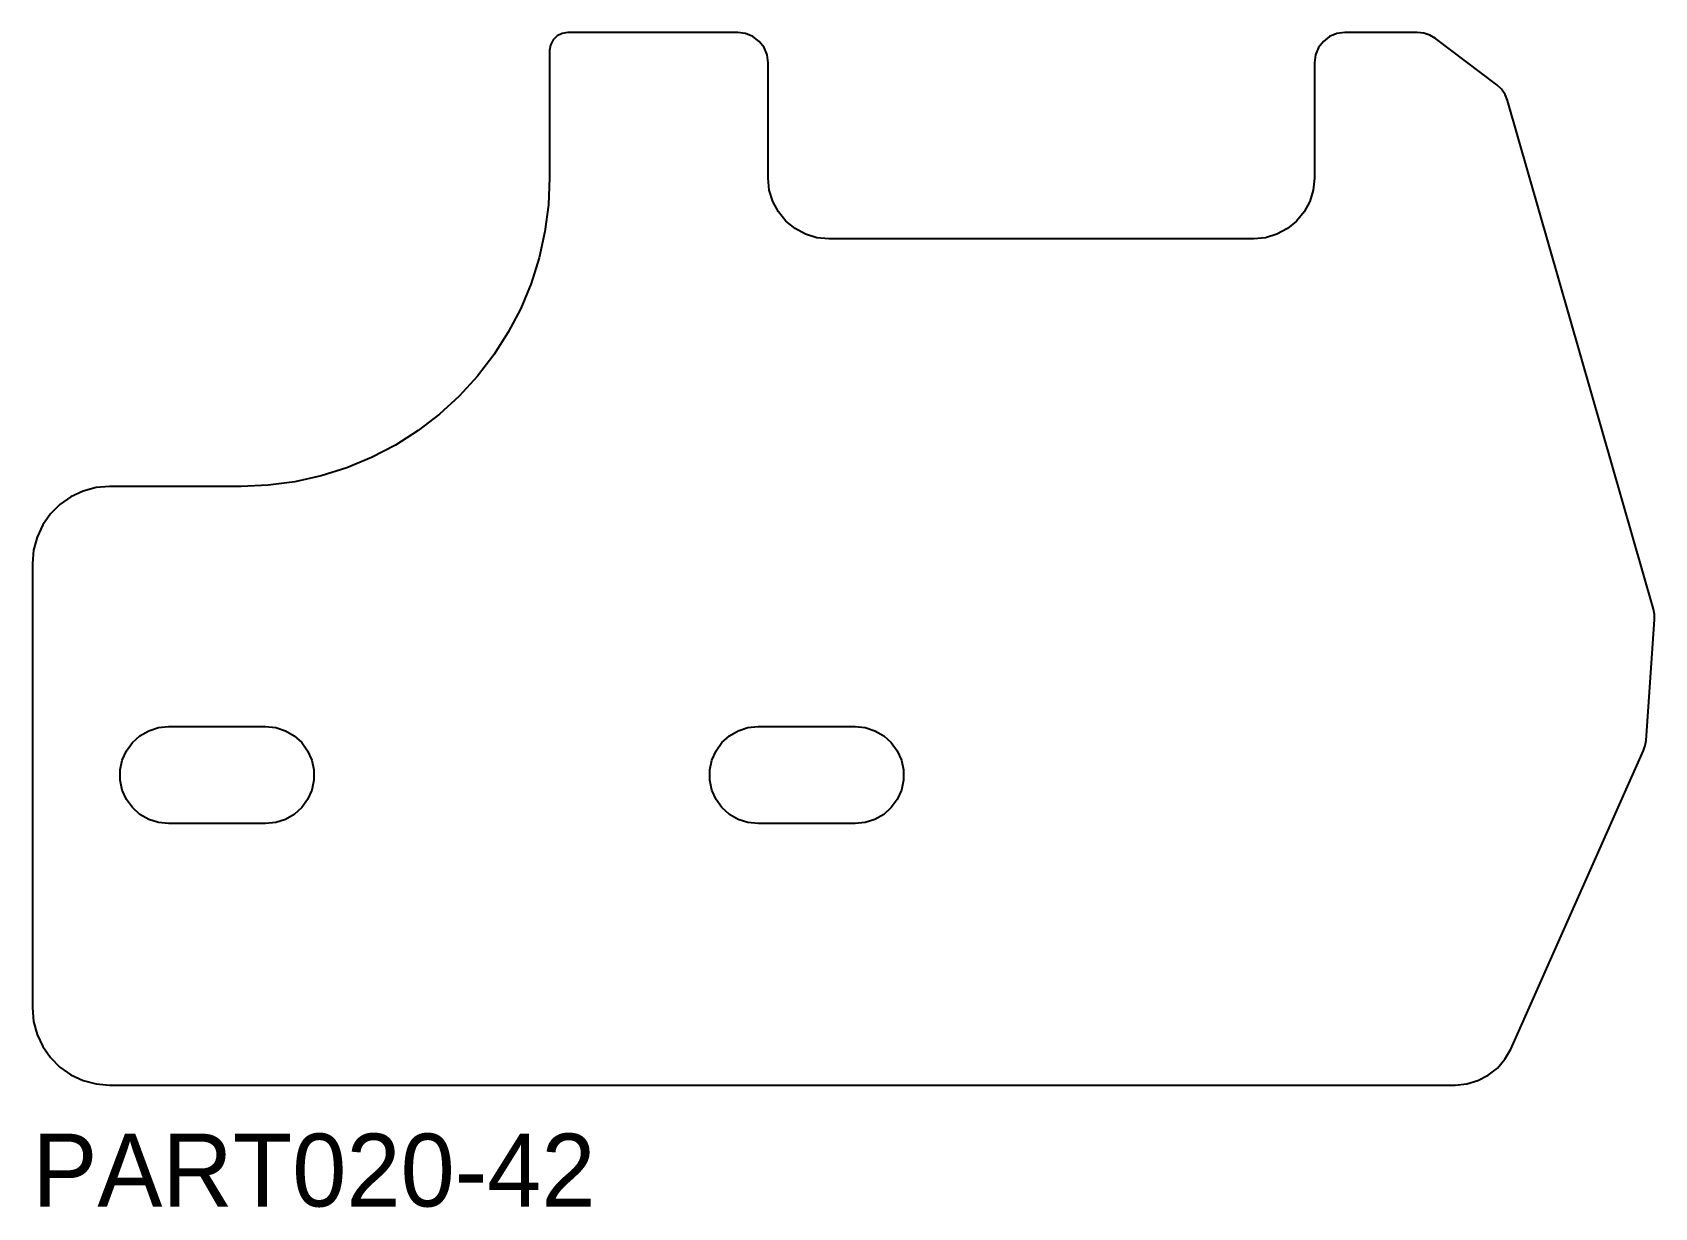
# Model space of a CAD drawing. Header units: millimetres. Extents: x 0 to 7985, y -20 to 1906.
# Drawn here: x 4741.7 to 5008.9, y 927.6 to 1121.1 of the extents above; entities that cross this region are included whole.
import ezdxf

# ---------------------------------------------------------------- set-up
doc = ezdxf.new("R2010")
doc.units = ezdxf.units.MM
doc.layers.add('LABEL', color=7, linetype='Continuous')
doc.layers.add('PART020-42', color=7, linetype='Continuous')

msp = doc.modelspace()

# ---------------------------------------------------------------- linework, layer by layer
at = {"layer": 'PART020-42'}
for points in [[(5008.7596, 1026.1496), (4984.74, 1109.9158), (4984.3347, 1110.9107), (4983.7263, 1111.7959), (4982.9428, 1112.5308), (4972.8586, 1120.1298), (4971.9362, 1120.6804), (4970.9175, 1121.0213), (4969.8495, 1121.1366), (4957.91, 1121.1367), (4956.6159, 1120.9663), (4955.41, 1120.4668), (4954.3745, 1119.6722), (4953.5799, 1118.6367), (4953.0804, 1117.4308), (4952.91, 1116.1367), (4952.91, 1097.1367), (4952.7178, 1095.1858), (4952.1488, 1093.3098), (4951.2247, 1091.581), (4949.981, 1090.0656), (4948.4657, 1088.822), (4946.7368, 1087.8979), (4944.8609, 1087.3288), (4942.91, 1087.1366), (4872.91, 1087.1367), (4870.9591, 1087.3288), (4869.0832, 1087.8979), (4867.3543, 1088.822), (4865.8389, 1090.0656), (4864.5953, 1091.581), (4863.6712, 1093.3098), (4863.1021, 1095.1858), (4862.91, 1097.1367), (4862.91, 1116.1367), (4862.7396, 1117.4308), (4862.2401, 1118.6367), (4861.4455, 1119.6722), (4860.41, 1120.4668), (4859.2041, 1120.9663), (4857.91, 1121.1366), (4829.91, 1121.1366), (4828.9829, 1120.9898), (4828.1466, 1120.5637), (4827.4829, 1119.9), (4827.0568, 1119.0637), (4826.91, 1118.1366), (4826.91, 1097.1647), (4826.7167, 1092.7371), (4826.1382, 1088.3433), (4825.179, 1084.0167), (4823.8464, 1079.79), (4822.1504, 1075.6957), (4820.1041, 1071.7647), (4817.7229, 1068.027), (4815.025, 1064.511), (4812.031, 1061.2436), (4808.7636, 1058.2496), (4805.2477, 1055.5517), (4801.51, 1053.1706), (4797.579, 1051.1242), (4793.4846, 1049.4283), (4789.258, 1048.0956), (4784.9313, 1047.1364), (4780.5375, 1046.5579), (4776.11, 1046.3646), (4754.41, 1046.3646), (4752.2046, 1046.1717), (4750.0663, 1045.5987), (4748.06, 1044.6632), (4746.2466, 1043.3934), (4744.6812, 1041.828), (4743.4115, 1040.0146), (4742.4759, 1038.0083), (4741.9029, 1035.87), (4741.71, 1033.6646), (4741.71, 960.4646), (4741.9029, 958.2593), (4742.4759, 956.121), (4743.4115, 954.1146), (4744.6812, 952.3012), (4746.2466, 950.7359), (4748.06, 949.4661), (4750.0663, 948.5306), (4752.2046, 947.9576), (4754.41, 947.7646), (4976.1066, 947.7646), (4978.0147, 947.9484), (4979.8527, 948.4928), (4981.553, 949.3779), (4983.0532, 950.5712), (4984.2982, 952.0289), (4985.2421, 953.6973), (5007.1311, 1002.8608), (5007.4148, 1003.6848), (5007.5512, 1004.5457), (5008.9411, 1024.4226), (5008.9259, 1025.294)], [(4764.12, 990.8278), (4762.4567, 991.0027), (4760.8661, 991.5195), (4759.4177, 992.3557), (4758.1748, 993.4748), (4757.1918, 994.8278), (4756.5115, 996.3557), (4756.1638, 997.9916), (4756.1638, 999.6641), (4756.5115, 1001.3), (4757.1918, 1002.8278), (4758.1748, 1004.1809), (4759.4177, 1005.3), (4760.8661, 1006.1362), (4762.4567, 1006.653), (4764.12, 1006.8278), (4780.12, 1006.8278), (4781.7833, 1006.653), (4783.3739, 1006.1362), (4784.8223, 1005.3), (4786.0651, 1004.1809), (4787.0482, 1002.8278), (4787.7284, 1001.3), (4788.0762, 999.6641), (4788.0762, 997.9916), (4787.7284, 996.3557), (4787.0482, 994.8278), (4786.0651, 993.4748), (4784.8223, 992.3557), (4783.3739, 991.5195), (4781.7833, 991.0027), (4780.12, 990.8278)], [(4861.2517, 990.8278), (4859.5884, 991.0027), (4857.9978, 991.5195), (4856.5495, 992.3557), (4855.3066, 993.4748), (4854.3235, 994.8278), (4853.6433, 996.3557), (4853.2956, 997.9916), (4853.2956, 999.6641), (4853.6433, 1001.3), (4854.3235, 1002.8278), (4855.3066, 1004.1809), (4856.5495, 1005.3), (4857.9978, 1006.1362), (4859.5884, 1006.653), (4861.2517, 1006.8278), (4877.2517, 1006.8278), (4878.915, 1006.653), (4880.5056, 1006.1362), (4881.954, 1005.3), (4883.1969, 1004.1809), (4884.1799, 1002.8278), (4884.8602, 1001.3), (4885.2079, 999.6641), (4885.2079, 997.9916), (4884.8602, 996.3557), (4884.1799, 994.8278), (4883.1969, 993.4748), (4881.954, 992.3557), (4880.5056, 991.5195), (4878.915, 991.0027), (4877.2517, 990.8278)]]:
    msp.add_lwpolyline(points, close=True, dxfattribs=at)

# ---------------------------------------------------------------- texts
at = {"layer": 'LABEL'}
msp.add_text('PART020-42', height=12, dxfattribs=at).set_placement((4741.71, 927.7646))

doc.saveas('drawing.dxf')
